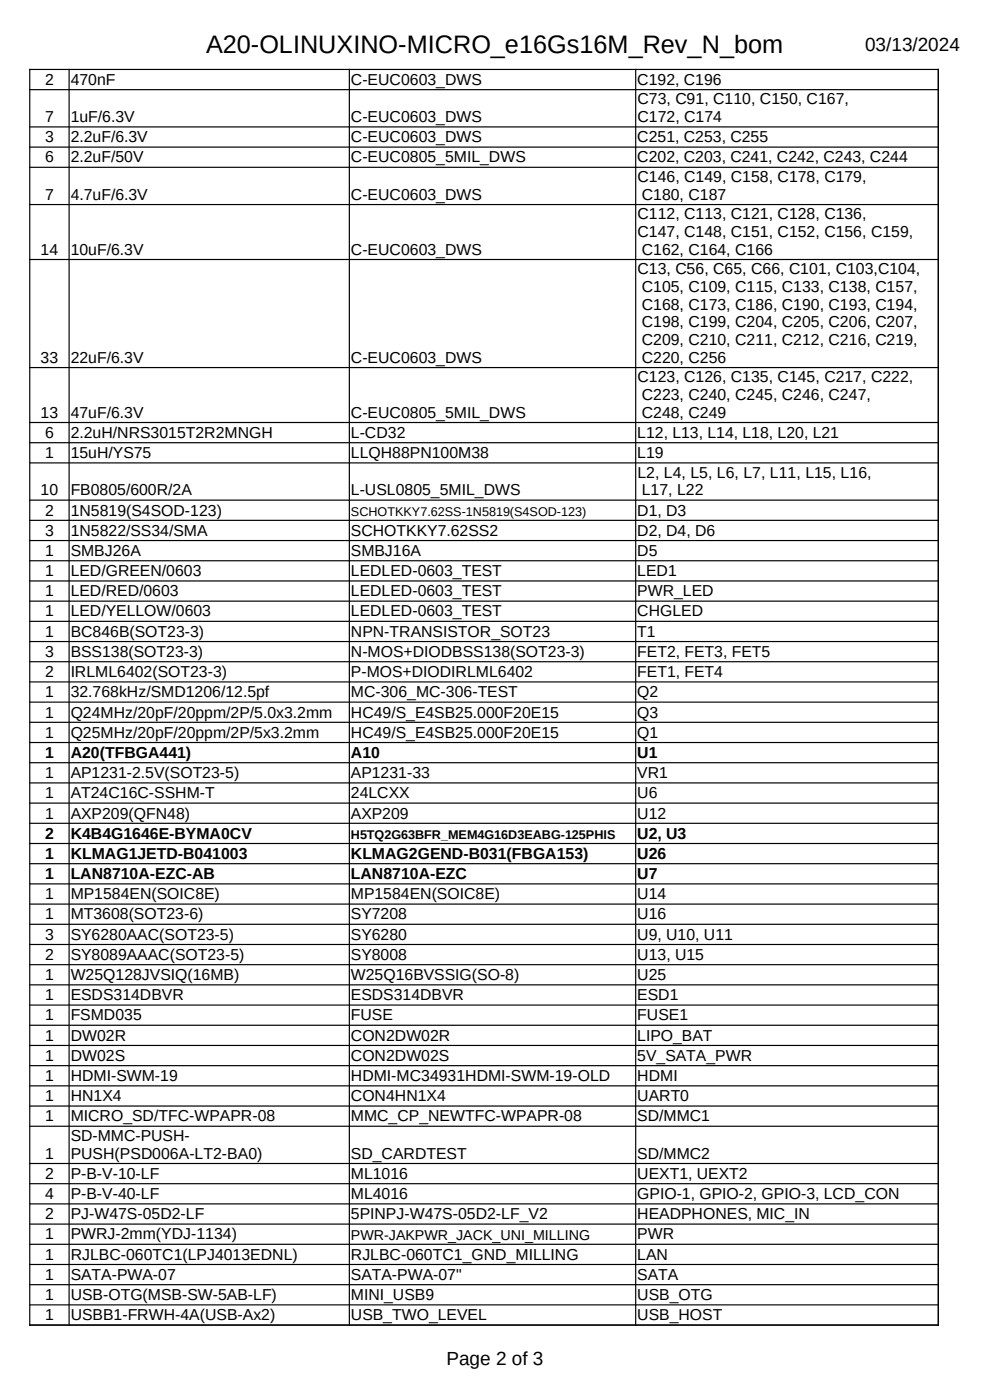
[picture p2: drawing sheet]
<svg xmlns="http://www.w3.org/2000/svg" width="210mm" height="297mm" viewBox="0 0 210 297" stroke-linecap="round" stroke-linejoin="round" font-family="sans-serif">
<defs><g id="words">
<text font-size="5.4" x="43.7" y="11.2">A20-OLINUXINO-MICRO_e16Gs16M_Rev_N_bom</text>
<g font-size="4">
<text x="183.5" y="10.7">03/13/2024</text>
<text x="94.7" y="289.6">Page 2 of 3</text>
</g>
<g font-size="3.4">
<text x="9.6" y="18">2</text>
<text x="15" y="18">470nF</text>
<text x="74.4" y="18">C-EUC0603_DWS</text>
<text x="135.2" y="18">C192, C196</text>
<text x="135.2" y="22.1">C73, C91, C110, C150, C167,</text>
<text x="9.6" y="25.9">7</text>
<text x="15" y="25.9">1uF/6.3V</text>
<text x="74.4" y="25.9">C-EUC0603_DWS</text>
<text x="135.2" y="25.9">C172, C174</text>
<text x="9.6" y="30.2">3</text>
<text x="9.6" y="34.5">6</text>
<text x="15" y="30.2">2.2uF/6.3V</text>
<text x="15" y="34.5">2.2uF/50V</text>
<text x="74.4" y="30.2">C-EUC0603_DWS</text>
<text x="74.4" y="34.5">C-EUC0805_5MIL_DWS</text>
<text x="135.2" y="30.2">C251, C253, C255</text>
<text x="135.2" y="34.5">C202, C203, C241, C242, C243, C244</text>
<text x="135.2" y="38.6">C146, C149, C158, C178, C179,</text>
<text x="9.6" y="42.4">7</text>
<text x="15" y="42.4">4.7uF/6.3V</text>
<text x="74.4" y="42.4">C-EUC0603_DWS</text>
<text x="135.2" y="46.5">C112, C113, C121, C128, C136,</text>
<text x="136.1" y="42.4">C180, C187</text>
<text x="135.2" y="50.3">C147, C148, C151, C152, C156, C159,</text>
<text x="8.6" y="54">14</text>
<text x="15" y="54">10uF/6.3V</text>
<text x="74.4" y="54">C-EUC0603_DWS</text>
<text x="135.2" y="58.2">C13, C56, C65, C66, C101, C103,C104,</text>
<text x="136.1" y="54">C162, C164, C166</text>
<text x="136.1" y="61.9">C105, C109, C115, C133, C138, C157,</text>
<text x="136.1" y="65.7">C168, C173, C186, C190, C193, C194,</text>
<text x="136.1" y="69.5">C198, C199, C204, C205, C206, C207,</text>
<text x="8.6" y="76.9">33</text>
<text x="15" y="76.9">22uF/6.3V</text>
<text x="74.4" y="76.9">C-EUC0603_DWS</text>
<text x="136.1" y="73.2">C209, C210, C211, C212, C216, C219,</text>
<text x="136.1" y="77">C220, C256</text>
<text x="135.2" y="81.1">C123, C126, C135, C145, C217, C222,</text>
<text x="8.6" y="88.6">13</text>
<text x="15" y="88.6">47uF/6.3V</text>
<text x="74.4" y="88.6">C-EUC0805_5MIL_DWS</text>
<text x="136.1" y="84.9">C223, C240, C245, C246, C247,</text>
<text x="136.1" y="88.6">C248, C249</text>
<text x="9.6" y="92.9">6</text>
<text x="15" y="92.9">2.2uH/NRS3015T2R2MNGH</text>
<text x="74.4" y="92.9">L-CD32</text>
<text x="135.2" y="92.9">L12, L13, L14, L18, L20, L21</text>
<text x="9.6" y="97.2">1</text>
<text x="15" y="97.2">15uH/YS75</text>
<text x="74.4" y="97.2">LLQH88PN100M38</text>
<text x="135.2" y="97.2">L19</text>
<text x="135.2" y="101.3">L2, L4, L5, L6, L7, L11, L15, L16,</text>
<text x="8.6" y="105.1">10</text>
<text x="15" y="105.1">FB0805/600R/2A</text>
<text x="74.4" y="105.1">L-USL0805_5MIL_DWS</text>
<text x="136.1" y="105.1">L17, L22</text>
<text x="9.6" y="109.4">2</text>
<text x="9.6" y="113.7">3</text>
<text x="15" y="109.4">1N5819(S4SOD-123)</text>
<text x="15" y="113.7">1N5822/SS34/SMA</text>
<text x="74.4" y="113.7">SCHOTKKY7.62SS2</text>
<text x="135.2" y="109.4">D1, D3</text>
<text x="135.2" y="113.7">D2, D4, D6</text>
<text x="9.6" y="117.9">1</text>
<text x="15" y="117.9">SMBJ26A</text>
<text x="74.4" y="117.9">SMBJ16A</text>
<text x="135.2" y="117.9">D5</text>
<text x="9.6" y="122.2">1</text>
<text x="15" y="122.2">LED/GREEN/0603</text>
<text x="74.4" y="122.2">LEDLED-0603_TEST</text>
<text x="135.2" y="122.2">LED1</text>
<text x="9.6" y="126.5">1</text>
<text x="9.6" y="130.8">1</text>
<text x="15" y="126.5">LED/RED/0603</text>
<text x="15" y="130.8">LED/YELLOW/0603</text>
<text x="74.4" y="126.5">LEDLED-0603_TEST</text>
<text x="74.4" y="130.8">LEDLED-0603_TEST</text>
<text x="135.2" y="126.5">PWR_LED</text>
<text x="135.2" y="130.8">CHGLED</text>
<text x="9.6" y="135.1">1</text>
<text x="15" y="135.1">BC846B(SOT23-3)</text>
<text x="74.4" y="135.1">NPN-TRANSISTOR_SOT23</text>
<text x="135.2" y="135.1">T1</text>
<text x="9.6" y="139.3">3</text>
<text x="9.6" y="143.6">2</text>
<text x="15" y="139.3">BSS138(SOT23-3)</text>
<text x="15" y="143.6">IRLML6402(SOT23-3)</text>
<text x="74.4" y="139.3">N-MOS+DIODBSS138(SOT23-3)</text>
<text x="74.4" y="143.6">P-MOS+DIODIRLML6402</text>
<text x="135.2" y="139.3">FET2, FET3, FET5</text>
<text x="135.2" y="143.6">FET1, FET4</text>
<text x="9.6" y="147.9">1</text>
<text x="15" y="147.9">32.768kHz/SMD1206/12.5pf</text>
<text x="74.4" y="147.9">MC-306_MC-306-TEST</text>
<text x="135.2" y="147.9">Q2</text>
<text x="9.6" y="152.2">1</text>
<text x="15" y="152.2">Q24MHz/20pF/20ppm/2P/5.0x3.2mm</text>
<text x="74.4" y="152.2">HC49/S_E4SB25.000F20E15</text>
<text x="135.2" y="152.2">Q3</text>
<text x="9.6" y="156.5">1</text>
<text x="9.6" y="160.8">1</text>
<text x="15" y="156.5">Q25MHz/20pF/20ppm/2P/5x3.2mm</text>
<text x="15" y="160.8">A20(TFBGA441)</text>
<text x="74.4" y="156.5">HC49/S_E4SB25.000F20E15</text>
<text x="74.4" y="160.8">A10</text>
<text x="135.2" y="156.5">Q1</text>
<text x="135.2" y="160.8">U1</text>
<text x="9.6" y="165.1">1</text>
<text x="15" y="165.1">AP1231-2.5V(SOT23-5)</text>
<text x="74.4" y="165.1">AP1231-33</text>
<text x="135.2" y="165.1">VR1</text>
<text x="9.6" y="169.3">1</text>
<text x="9.6" y="173.6">1</text>
<text x="15" y="169.3">AT24C16C-SSHM-T</text>
<text x="15" y="173.6">AXP209(QFN48)</text>
<text x="74.4" y="169.3">24LCXX</text>
<text x="74.4" y="173.6">AXP209</text>
<text x="135.2" y="169.3">U6</text>
<text x="135.2" y="173.6">U12</text>
<text x="9.6" y="177.9">2</text>
<text x="15" y="177.9">K4B4G1646E-BYMA0CV</text>
<text x="135.2" y="177.9">U2, U3</text>
<text x="9.6" y="182.2">1</text>
<text x="15" y="182.2">KLMAG1JETD-B041003</text>
<text x="74.4" y="182.2">KLMAG2GEND-B031(FBGA153)</text>
<text x="135.2" y="182.2">U26</text>
<text x="9.6" y="186.5">1</text>
<text x="9.6" y="190.8">1</text>
<text x="15" y="186.5">LAN8710A-EZC-AB</text>
<text x="15" y="190.8">MP1584EN(SOIC8E)</text>
<text x="74.4" y="186.5">LAN8710A-EZC</text>
<text x="74.4" y="190.8">MP1584EN(SOIC8E)</text>
<text x="135.2" y="186.5">U7</text>
<text x="135.2" y="190.8">U14</text>
<text x="9.6" y="195.1">1</text>
<text x="15" y="195.1">MT3608(SOT23-6)</text>
<text x="74.4" y="195.1">SY7208</text>
<text x="135.2" y="195.1">U16</text>
<text x="9.6" y="199.4">3</text>
<text x="9.6" y="203.6">2</text>
<text x="15" y="199.4">SY6280AAC(SOT23-5)</text>
<text x="15" y="203.6">SY8089AAAC(SOT23-5)</text>
<text x="74.4" y="199.4">SY6280</text>
<text x="74.4" y="203.6">SY8008</text>
<text x="135.2" y="199.4">U9, U10, U11</text>
<text x="135.2" y="203.6">U13, U15</text>
<text x="9.6" y="207.9">1</text>
<text x="15" y="207.9">W25Q128JVSIQ(16MB)</text>
<text x="74.4" y="207.9">W25Q16BVSSIG(SO-8)</text>
<text x="135.2" y="207.9">U25</text>
<text x="9.6" y="212.2">1</text>
<text x="15" y="212.2">ESDS314DBVR</text>
<text x="74.4" y="212.2">ESDS314DBVR</text>
<text x="135.2" y="212.2">ESD1</text>
<text x="9.6" y="216.5">1</text>
<text x="9.6" y="220.8">1</text>
<text x="15" y="216.5">FSMD035</text>
<text x="15" y="220.8">DW02R</text>
<text x="74.4" y="216.5">FUSE</text>
<text x="74.4" y="220.8">CON2DW02R</text>
<text x="135.2" y="216.5">FUSE1</text>
<text x="135.2" y="220.8">LIPO_BAT</text>
<text x="9.6" y="225">1</text>
<text x="15" y="225">DW02S</text>
<text x="74.4" y="225">CON2DW02S</text>
<text x="135.2" y="225">5V_SATA_PWR</text>
<text x="9.6" y="229.3">1</text>
<text x="9.6" y="233.6">1</text>
<text x="15" y="229.3">HDMI-SWM-19</text>
<text x="15" y="233.6">HN1X4</text>
<text x="74.4" y="229.3">HDMI-MC34931HDMI-SWM-19-OLD</text>
<text x="74.4" y="233.6">CON4HN1X4</text>
<text x="135.2" y="229.3">HDMI</text>
<text x="135.2" y="233.6">UART0</text>
<text x="9.6" y="237.9">1</text>
<text x="15" y="237.9">MICRO_SD/TFC-WPAPR-08</text>
<text x="74.4" y="237.9">MMC_CP_NEWTFC-WPAPR-08</text>
<text x="135.2" y="237.9">SD/MMC1</text>
<text x="9.6" y="245.8">1</text>
<text x="15" y="242">SD-MMC-PUSH-</text>
<text x="15" y="245.8">PUSH(PSD006A-LT2-BA0)</text>
<text x="74.4" y="245.8">SD_CARDTEST</text>
<text x="135.2" y="245.8">SD/MMC2</text>
<text x="9.6" y="250.1">2</text>
<text x="15" y="250.1">P-B-V-10-LF</text>
<text x="74.4" y="250.1">ML1016</text>
<text x="135.2" y="250.1">UEXT1, UEXT2</text>
<text x="9.6" y="254.4">4</text>
<text x="15" y="254.4">P-B-V-40-LF</text>
<text x="74.4" y="254.4">ML4016</text>
<text x="135.2" y="254.4">GPIO-1, GPIO-2, GPIO-3, LCD_CON</text>
<text x="9.6" y="258.7">2</text>
<text x="9.6" y="262.9">1</text>
<text x="15" y="258.7">PJ-W47S-05D2-LF</text>
<text x="15" y="262.9">PWRJ-2mm(YDJ-1134)</text>
<text x="74.4" y="258.7">5PINPJ-W47S-05D2-LF_V2</text>
<text x="135.2" y="258.7">HEADPHONES, MIC_IN</text>
<text x="135.2" y="262.9">PWR</text>
<text x="9.6" y="267.2">1</text>
<text x="15" y="267.2">RJLBC-060TC1(LPJ4013EDNL)</text>
<text x="74.4" y="267.2">RJLBC-060TC1_GND_MILLING</text>
<text x="135.2" y="267.2">LAN</text>
<text x="9.6" y="271.5">1</text>
<text x="9.6" y="275.8">1</text>
<text x="15" y="271.5">SATA-PWA-07</text>
<text x="15" y="275.8">USB-OTG(MSB-SW-5AB-LF)</text>
<text x="74.4" y="271.5">SATA-PWA-07&quot;</text>
<text x="74.4" y="275.8">MINI_USB9</text>
<text x="135.2" y="271.5">SATA</text>
<text x="135.2" y="275.8">USB_OTG</text>
<text x="9.6" y="280.1">1</text>
<text x="15" y="280.1">USBB1-FRWH-4A(USB-Ax2)</text>
<text x="74.4" y="280.1">USB_TWO_LEVEL</text>
<text x="135.2" y="280.1">USB_HOST</text>
</g>
<text font-size="3" x="74.4" y="263">PWR-JAKPWR_JACK_UNI_MILLING</text>
<g font-size="2.7">
<text x="74.4" y="109.5">SCHOTKKY7.62SS-1N5819(S4SOD-123)</text>
<text x="74.4" y="178">H5TQ2G63BFR_MEM4G16D3EABG-125PHIS</text>
</g>
</g></defs>
<g fill="none" stroke="#000" stroke-width=".25">
<path d="M6.2 14.7h193M6.2 19h193M6.3 14.6v266.6M14.7 14.6v266.6M74.1 14.6v266.6M134.9 14.6v266.6M199 14.6v266.6M6.2 26.9h193M6.2 31.2h193M6.2 35.5h193M6.2 43.4h193M6.2 55.1h193"/>
<path d="M6.2 78h193M6.2 89.6h193M6.2 93.9h193M6.2 98.2h193M6.2 106.1h193M6.2 110.4h193M6.2 114.7h193M6.2 119h193M6.2 123.2h193M6.2 127.5h193M6.2 131.8h193M6.2 136.1h193"/>
<path d="M6.2 140.4h193M6.2 144.7h193M6.2 149h193M6.2 153.2h193M6.2 157.5h193M6.2 161.8h193M6.2 166.1h193M6.2 170.4h193M6.2 174.7h193M6.2 178.9h193M6.2 183.2h193M6.2 187.5h193"/>
<path d="M6.2 191.8h193M6.2 196.1h193M6.2 200.4h193M6.2 204.6h193M6.2 208.9h193M6.2 213.2h193M6.2 217.5h193M6.2 221.8h193M6.2 226.1h193M6.2 230.4h193M6.2 234.6h193M6.2 238.9h193"/>
<path d="M6.2 246.8h193M6.2 251.1h193M6.2 255.4h193M6.2 259.7h193M6.2 264h193M6.2 268.3h193M6.2 272.5h193M6.2 276.8h193M6.2 281.1h193"/>
</g>
<use href="#words"/>
</svg>
